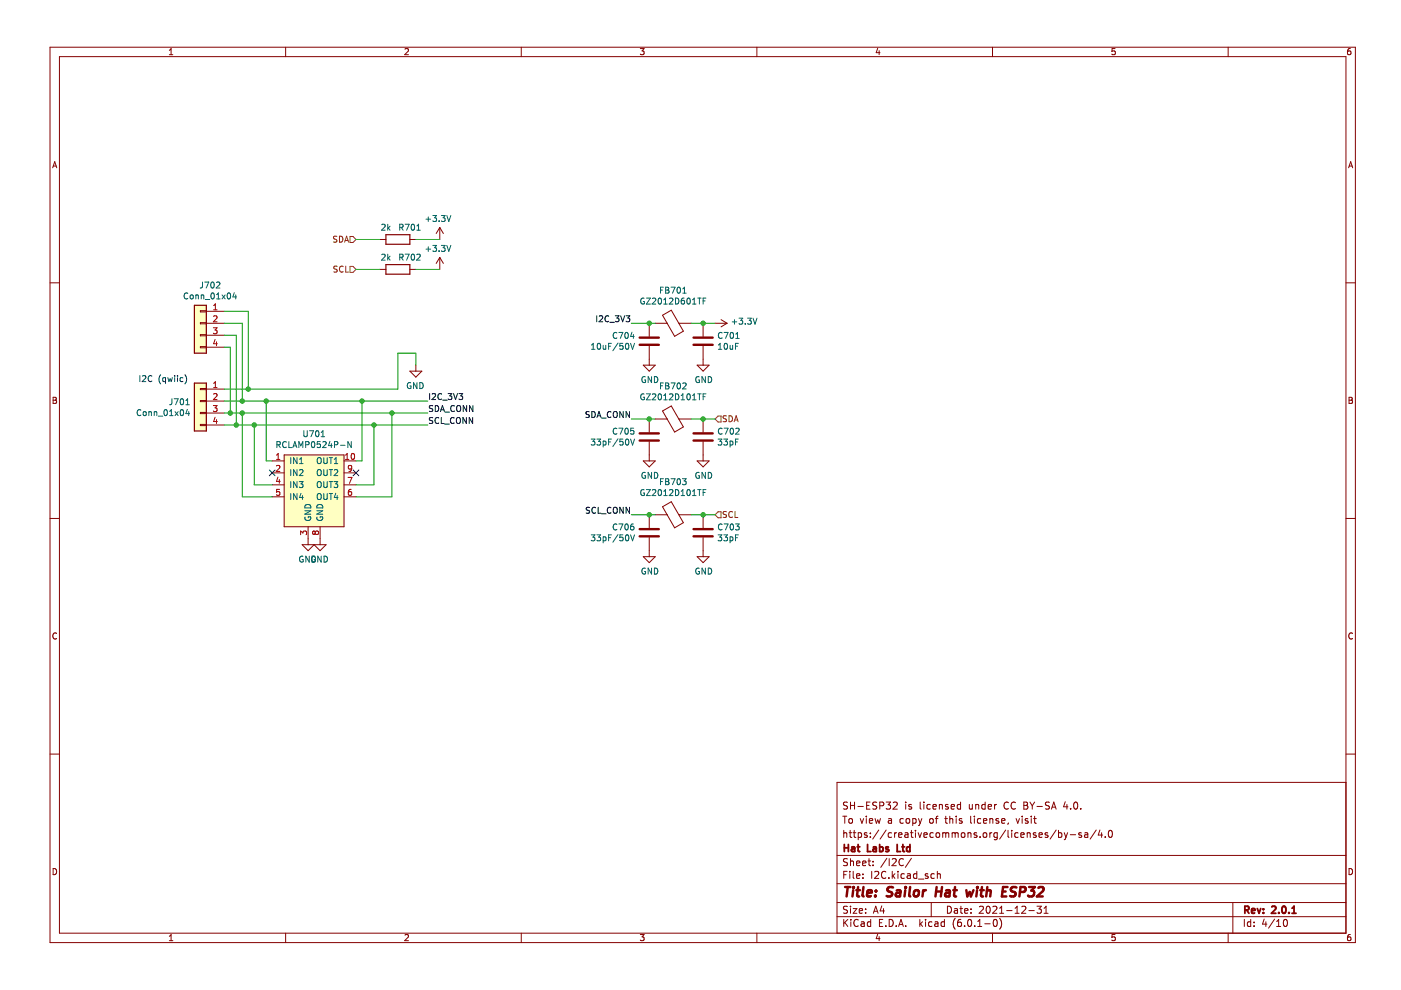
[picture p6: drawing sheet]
<svg xmlns="http://www.w3.org/2000/svg" width="297mm" height="210mm" viewBox="0 0 297 210" stroke-linecap="round" stroke-linejoin="round" font-family="sans-serif">
<path d="M.6 0h296.5v209.8h-296.5z" fill-rule="evenodd" fill="#fff" stroke="#fff" stroke-width=".21"/>
<g fill="none" stroke="#840000" stroke-width=".21">
<path d="M10.6 10h276.8v189.9h-276.8zM12.6 12h272.8v185.9h-272.8zM35.9 11.6h.7M35.9 10.7l.4-.4v1.3M60.6 10v2M85.9 10.4l.5-.1 .2 .4-.8 .9h.8M110.5 10v2M135.8 10.3h.8l-.5 .5 .4 .1v.6l-.2 .1-.5-.1M160.5 10v2M186.1 10.2l-.3 1h.8M186.4 10.7v.9M210.4 10v2"/>
<path d="M236.4 10.3h-.6l-.1 .6h.7v.6l-.2 .1-.5-.1M260.4 10v2M286.3 10.3l-.4 .1-.1 .2-.1 .7 .2 .3 .5-.1-.1-.6-.4-.1-.2 .2M11.2 35.6l.4-1.3 .4 1.3M11.3 35.2h.6M285.9 35.6l.5-1.3 .4 1.3M286.1 35.2h.6M10.6 60h2M80.6 50.8h1.2M80.6 57.1h1.2M86.9 50.8h1.3M86.9 57.1h1.3"/>
<path d="M93.2 54.6l.8 1.3M93.2 48.2v2.6M93.2 54.6v2.5M93.2 54.6l-.7 1.3M93.2 48.2l.8 1.3M93.2 48.2l-.7 1.3M285.4 60h2M42.5 65.9h1.3v.2h-1.3zM42.5 68.4h1.3v.3h-1.3zM42.5 71h1.3v.2h-1.3zM42.5 73.5h1.3v.2h-1.3zM43.8 66h3.8"/>
<path d="M43.8 68.5h3.8M43.8 71.1h3.8M43.8 73.6h3.8M86.9 78.7h2.5l-1.2 1.3zM88.2 77.4v1.3M136.4 77.4h2.5l-1.2 1.3zM137.7 68.5v2.8M137.7 73.4v4M138.9 68.5h2.6M140.5 66.8l1.8-1 2.6 4.4-1.9 1.1zM143.9 68.5h2.6M147.8 77.4h2.5l-1.2 1.3z"/>
<path d="M149.1 68.5v2.8M149.1 73.4v4M151.6 68.5h2.5M152.9 67.8l1.2 .7M154.1 68.5l-1.2 .8M11.3 84.2h.4l.2 .3-.2 .4 .2 .1 .1 .3-.2 .2h-.5zM11.3 84.9h.4M42.5 82.4h1.3v.2h-1.3zM42.5 84.9h1.3v.3h-1.3zM42.5 87.4h1.3v.3h-1.3zM42.5 90h1.3v.2h-1.3zM43.8 82.5h3.8"/>
<path d="M43.8 85h3.8M43.8 87.6h3.8M43.8 90.1h3.8M57.7 97.7h2.6M60.3 96.5h12.6v15.2h-12.6zM72.9 97.7h2.6M136.4 97.7h2.5l-1.2 1.3zM137.7 88.8v2.8M137.7 93.7v4M138.9 88.8h2.6M140.5 87.1l1.8-1 2.6 4.4-1.9 1.1zM143.9 88.8h2.6"/>
<path d="M147.8 97.7h2.5l-1.2 1.3zM149.1 88.8v2.8M149.1 93.7v4M286 84.2h.5l.2 .3-.2 .4 .2 .1 .1 .3-.3 .2h-.5zM286 84.9h.5M10.6 109.9h2M57.7 100.3h2.6M57.7 102.8h2.6M57.7 105.3h2.6M64.1 115.5h5l-1.2 1.3-1.3-1.3-1.3 1.3zM65.3 111.7v3.8M67.9 111.7v3.8"/>
<path d="M72.9 100.3h2.6M72.9 102.8h2.6M72.9 105.3h2.6M136.4 118h2.5l-1.2 1.3zM137.7 109.1v2.8M137.7 114v4M138.9 109.1h2.6M140.5 107.4l1.8-1 2.6 4.4-1.9 1.1zM143.9 109.1h2.6M147.8 118h2.5l-1.2 1.3zM149.1 109.1v2.8M149.1 114v4"/>
<path d="M285.4 109.9h2M12 134.3a.58 .58 0 0 0-.8 .5 .58 .58 0 0 0 .8 .6M286.8 134.3a.58 .58 0 0 0-.8 .5 .58 .58 0 0 0 .8 .6M10.6 159.9h2M285.4 159.9h2M178.7 173.1h.8M178.9 176.1v1.5M178.9 176.7l.2-.1h.4v1M179.1 173.1v1.5M179.7 170.1h-.6l-.2 .1v.4l.6 .3 .2 .4-.3 .3-.6-.1M180 173.7l.2-.1 .5 .1v.6l-.1 .2-.4 .1-.2-.2zM180 176.6h.6"/>
<path d="M180.2 176.1v1.2l.4 .3M180.3 170.1v1.5M180.3 170.8h.9M180.9 176.6h.6M181.1 176.1v1.2l.4 .3M181.2 170.1v1.5M181.9 171h1.1M182 176.6h.4l.3 .2-.2 .7h-.5M182 176.6v1.5M182.4 173.6l.3 1 .4-1M183.7 173.1v.1M183.7 173.6v1"/>
<path d="M183.7 170.8h.5M183.8 176.6h-.3l-.3 .2 .1 .2 .5 .1v.4h-.6M184.3 174.1l.7-.2v-.3h-.5l-.2 .2 .1 .7h.6M184.5 170.1h-.8v1.5h.8M184.5 176.6v.2M184.5 177.4v.2M185.5 173.6l.3 1 .3-.8 .3 .8 .3-1M185.9 170.1h-.6l-.2 .1v.4l.6 .3 .2 .4-.3 .3-.6-.1M186.3 176l-1.3 1.9M186.5 170.8h.7l.2-.2-.1-.4-.8-.1v1.5M187.9 176l-1.3 1.9M187.9 170.1h.9l-.5 .5 .4 .2v.6l-.2 .2-.6-.2"/>
<path d="M188.4 173.6h.6v1M189 176.6h-.4l-.3 .2 .2 .7h.5M189 173.9l-.5 .1-.2 .2 .2 .4 .5-.1M189.4 170.2l.6-.1 .2 .4-.9 1.1h.9M189.7 176.6v1M190.1 176.6l-.4 .2M190.5 177.1l.7-.2v-.3h-.5l-.2 .2 .1 .7h.6M191.5 173.6h-.4l-.3 .2 .2 .7h.5M191.9 176.6h.6v1M192 170.1v.1M192 170.6v1M192.2 173.7l.2-.1 .4 .1 .1 .6-.2 .2-.3 .1-.2-.2z"/>
<path d="M192.5 176.9l-.5 .1-.2 .2 .2 .4 .5-.1M193 176.6h.6M193.2 176.1v1.2l.4 .3M193.2 170.6h-.3l-.2 .2v.2l.5 .1v.4h-.5M193.5 173.6h.5l.2 .2-.1 .7h-.6M193.5 173.6v1.5M194.1 176.1v.1M194.1 176.6v1M194.7 176.6l.3 1 .4-1M194.7 173.6l.4 1M195.1 174.6l-.4 .5M195.1 170.1v1.2l.2 .3"/>
<path d="M195.5 173.6l-.4 1M195.9 177.1l.7-.2-.1-.3h-.4l-.2 .2v.7h.6M195.9 170.1v.1M195.9 170.6v1M197.2 173.7l.2-.1 .4 .1 .1 .6-.2 .2-.3 .1-.2-.2zM197.2 170.6h-.4l-.3 .2 .2 .7h.5M197.8 171.1l.7-.2-.1-.3h-.4l-.2 .2 .1 .7h.5M197.9 176.6h-.5l-.2 .2 .1 .7h.6M198.3 173.6h.6M198.5 176.7l.2-.1 .5 .1v.6l-.1 .2-.4 .1-.2-.2zM198.9 173.1l-.4 .2v1.3M199.2 170.7l.2-.1h.3l.1 1"/>
<path d="M199.2 170.6v1M199.9 176.7l.4-.1 .2 .2M199.9 176.6v1M200.3 173.6h.6M200.5 176.8l.2-.2h.4l.1 1M200.5 173.1v1.2l.4 .3M200.5 176.8v.8M201 170.6h-.3l-.3 .2 .1 .2 .5 .1v.4h-.6M201.4 173.7l.2-.1h.3l.1 1M201.4 173.1v1.5M201.7 171.1l.7-.2-.1-.3h-.4l-.2 .2v.7h.6M201.9 176.7l.4-.1 .2 .2"/>
<path d="M201.9 176.6v1M202.5 176.8l.2-.2h.4l.1 1M202.5 176.8v.8M202.7 173.1v.1M202.7 173.6v1M203.7 170.6h-.5l-.3 .2 .2 .7h.6M203.7 170.1v1.5M203.9 176.7l.2-.1 .4 .1 .1 .6-.2 .2-.3 .1-.2-.2zM203.9 173.6h-.3l-.2 .2v.2l.5 .1v.4h-.5M205.2 176.6v1M205.2 176.7l.2-.1h.4l.1 1M205.5 170.6l.1 .9 .3 .1 .3-.2"/>
<path d="M205.8 173.1v1.2l.2 .3M206.2 170.6v1M206.6 173.1v.1M206.6 173.6v1M206.9 170.7l.2-.1h.3l.1 1M206.9 170.6v1M207.1 176.6h-.4l-.2 .2 .1 .2 .5 .1v.4h-.6M207.8 177.4v.2M207.9 173.6h-.4l-.3 .2 .2 .7h.5M208.5 174.1l.7-.2v-.3h-.5l-.2 .2 .1 .7h.6M208.5 176.7l.2-.1 .5 .1v.6l-.1 .2-.4 .1-.2-.2zM208.9 170.6h-.5l-.2 .2 .1 .7h.6"/>
<path d="M208.9 170.1v1.5M209.5 171.1l.7-.2v-.3h-.5l-.2 .2 .1 .7h.6M209.9 173.7l.2-.1h.3l.1 1M209.9 173.6v1M209.9 176.6v1M210.3 176.6l-.4 .2M210.9 170.6v1M211.3 170.6l-.4 .2M211.4 176.6v1.2l-.2 .3-.4-.1M211.4 176.6h-.4l-.3 .2 .2 .7h.5M211.7 173.6h-.3l-.2 .2v.2l.5 .1v.4h-.5M212.4 174.1l.7-.2-.1-.3h-.4l-.2 .2v.7h.6"/>
<path d="M213.2 176l-1.3 1.9M213.7 176.1v1.2l.2 .3M213.8 174.5l-.2 .3M213.8 170.2a.71 .71 0 0 0-1 .5 .71 .71 0 0 0 .7 .9l.3-.2M214.5 176.1v.1M214.5 176.6v1M215.3 170.2a.71 .71 0 0 0-1 .5 .71 .71 0 0 0 .7 .9l.3-.2M215.4 173.6l.4 1 .3-1M215.9 176.6h-.5l-.3 .2 .2 .7h.6M216.4 177.1l.7-.2v-.3h-.5l-.2 .2 .1 .7h.6M216.7 173.1v.1M216.7 173.6v1"/>
<path d="M217.1 170.1h.5l.3 .2-.3 .5 .3 .1v.4l-.3 .3h-.5zM217.1 170.8h.5M217.8 176.7l.2-.1h.4v1M217.8 176.6v1M217.9 173.6h-.3l-.2 .2v.2l.5 .1v.4h-.5M218.4 170.1l.5 .7M218.6 173.1v.1M218.6 173.6v1M218.9 170.8v.8M219.1 173.6h.6M219.4 173.1v1.2l.3 .3M219.4 170.1l-.5 .7"/>
<path d="M219.6 176.6h-.3l-.2 .2v.2l.5 .1v.4h-.5M219.9 171h1.1M220.3 177.1l.7-.2-.1-.3h-.4l-.2 .2 .1 .7h.5M222.1 176.6h-.3l-.2 .2v.2l.5 .1v.4h-.5M222.5 170.1h-.6l-.2 .1v.4l.7 .3 .1 .4-.3 .3-.6-.1M222.9 171.6l.5-1.5 .5 1.5M223.1 171.1h.7M223.9 176l-1.3 1.9M224.4 176.6h.5l.2 .2-.1 .7h-.6M224.4 176.1v1.5M225.6 176.6l.4 1M225.9 170l-.4 1.1h.9"/>
<path d="M226 177.6l-.4 .5M226.2 170.6v1M226.4 176.6l-.4 1M226.9 177h1.2M227 171.4v.2M227.8 170.2l.2-.1a.8 .8 0 0 1 .5 .7 .8 .8 0 0 1-.5 .8l-.4-.6zM229.1 171.4v.2M229.3 176.6h-.4l-.2 .2 .1 .2 .5 .1v.4h-.6M230 176.6h.6v1M230.6 176.9l-.5 .1-.2 .2 .2 .4 .5-.1M232.4 176l-1.3 1.9M233.2 176l-.4 1.1h1"/>
<path d="M233.6 176.6v1M234.3 177.4v.2M235.1 176.2l.2-.1a.8 .8 0 0 1 .6 .7 .8 .8 0 0 1-.6 .8l-.3-.6zM285.4 165.9h-107.9v32M11.3 184.1a.66 .66 0 0 1 .7 .7 .66 .66 0 0 1-.7 .6zM35.9 198.5l.4-.4v1.3M35.9 199.4h.7M60.6 197.9v2M85.9 198.3l.5-.2 .2 .4-.8 .9h.8M110.5 197.9v2M135.8 198.1h.8l-.5 .5 .4 .2v.5l-.2 .1-.5-.1M160.5 197.9v2"/>
<path d="M177.5 194.4h107.9M177.5 191.4h107.9M177.5 187.4h107.9M177.5 181.4h107.9M178.9 185.5h.5M178.9 194.9v1.5M179.1 195.6l.6 .8M179.6 184.7h-.7v1.5M179.7 192.2l-.6-.1-.2 .2v.4l.6 .3 .2 .4-.3 .2h-.6M179.7 182.1l-.6-.1-.2 .2v.4l.6 .3 .2 .4-.3 .2h-.6M179.7 194.9l-.8 .9M180.2 184.7v.2"/>
<path d="M180.2 185.2v1M180.3 182v1.5M180.3 192.1v.2M180.3 192.6v1M180.3 182.7l.2-.2 .4 .1 .1 .9M180.4 194.9v.2M180.4 195.4v1M180.9 192.6h.8l-.8 1h.8M180.9 184.7v1.3l.2 .2M181.6 185.7l.7-.1-.1-.3-.4-.1-.2 .3 .1 .7h.5M181.6 183l.7-.1-.1-.3-.4-.1-.2 .3 .1 .7h.5M182 195.1a.71 .71 0 0 0-1 .5 .71 .71 0 0 0 .7 .8l.3-.1"/>
<path d="M182.2 193.1l.7-.1-.1-.3-.4-.1-.2 .3v.7h.6M182.6 195.5h.6v.9M182.9 183l.7-.1-.1-.3-.4-.1-.2 .3 .1 .7h.5M183 186.1v.1M183 185.3v.2M183.2 195.8l-.5 .1-.2 .2 .2 .3h.5M183.5 193.5v.1M183.5 192.7v.2M184 182.5h.6M184.2 182v1.3l.4 .2M184.6 195.5l-.4-.1-.3 .3 .1 .7h.6M184.6 194.9v1.5"/>
<path d="M184.8 184.7v1.5M185.1 182.6v.2M185.1 183.4v.1M185.2 193.6l.5-1.5 .5 1.5M185.3 193.2h.7M185.5 184.9l.5-.2 .3 .5-.9 1h.9M186.1 198.1l-.3 .9h.8M186.4 198.6v.8M186.5 195.7h.5M187 192.1l-.4 1h.9M187.2 194.9h-.7v1.5h.7M187.3 192.6v1"/>
<path d="M187.8 196.3v.1M187.8 184.9a.71 .71 0 0 0-1 .5 .71 .71 0 0 0 .7 .8l.3-.1M188 182l-1.3 1.9M188.5 186.1v.1M188.5 194.9a.76 .76 0 0 1 .9 .8 .76 .76 0 0 1-.9 .7zM188.5 182v1.5M189.2 182.2l.5-.2 .3 .5-.9 1h.9M189.2 184.7v1.5M189.3 185.7l.4 .5M189.7 185.2l-.5 .6M190 196.3v.1M190.4 184.7v.2"/>
<path d="M190.4 185.2v1M190.5 196.4l.5-1.5 .5 1.5M190.7 196h.7M191.5 182.2a.71 .71 0 0 0-1 .5 .71 .71 0 0 0 .7 .8l.3-.1M191.7 185.3l-.4-.1-.3 .3 .2 .7h.5M192 196.3v.1M192.4 185.3h.6v.9M193 185.6l-.5 .1-.2 .2 .2 .3h.5M193.2 182l-1.2 1.9M194.4 185.3l-.4-.1-.3 .3 .1 .7h.6M194.4 184.7v1.5M194.7 186.4h1.2"/>
<path d="M195 194.9v1.5M195.2 195.9l.4 .5M195.6 195.4l-.6 .6M196.2 194.9v.2M196.2 195.4v1M196.7 185.3l-.3-.1-.2 .3v.2l.5 .1v.4h-.5M197.4 191.4v3M197.6 195.5l-.4-.1-.3 .3 .1 .7h.6M198.1 185.3l-.4-.1-.3 .3 .1 .7h.6M198.2 195.5h.6l.1 .9M198.7 185.4l.2-.2 .4 .1 .1 .9M198.7 184.7v1.5"/>
<path d="M198.9 195.8l-.5 .1-.2 .2 .2 .3h.5M200.2 195.5l-.4-.1-.3 .3 .2 .7h.5M200.2 194.9v1.5M200.9 192.1a.76 .76 0 0 1 .8 .8 .76 .76 0 0 1-.8 .7zM202.4 192.7h.5l.1 .9M202.5 194.7a1.72 1.72 0 0 0 0 2.3M203 193l-.5 .1-.2 .2 .2 .3h.5M203.5 192.6h.6M203.7 192.1v1.3l.4 .2M203.7 194.9l-.4 .1a1.01 1.01 0 0 0 0 1.4l.5-.1 .1-.5-.3-.3-.4 .1-.2 .2M204.5 193.1l.7-.1v-.3l-.5-.1-.2 .3 .1 .7h.6M204.5 196.3v.1"/>
<path d="M205.3 195.1l.2-.2a.8 .8 0 0 1 .5 .8 .8 .8 0 0 1-.5 .7l-.3-.5zM205.9 193.5v.1M205.9 192.7v.2M206.7 196.3v.1M207.3 195.4l.4-.5v1.5M207.3 196.4h.9M207.7 192.3l.5-.2 .3 .5-.9 1h.9M208.8 195.9h1.1M209.2 192.3l.2-.2a.8 .8 0 0 1 .6 .8 .8 .8 0 0 1-.6 .7l-.3-.5zM210.4 197.9v2M210.5 192.3l.6-.2 .3 .5-1 1h1M210.7 195.1l.2-.2a.8 .8 0 0 1 .6 .8 .8 .8 0 0 1-.6 .7l-.3-.5z"/>
<path d="M211.9 193.6h.9M211.9 192.6l.5-.5v1.5M211.9 194.7a1.72 1.72 0 0 1 0 2.3M213.4 193.1h1.2M215.2 193.6h.9M215.2 192.6l.4-.5v1.5M216.6 192.3l.6-.2 .3 .5-.9 1h.9M218.1 193.1h1.2M219.9 192.1h.9l-.5 .6 .4 .2v.6l-.2 .1-.6-.1M221.4 193.6h.8M221.4 192.6l.4-.5v1.5M236.4 198.1h-.6l-.1 .7 .7-.1v.6l-.2 .1-.5-.1"/>
<path d="M260.4 197.9v2M261.4 191.4v6.5M263.8 194.9v1.5M265.2 195.5l-.5-.1-.2 .3 .1 .7h.6M265.2 194.9v1.5M265.9 196.3v.1M265.9 195.5v.2M268 194.9l-.3 1h.9M268.4 195.4v1M270.2 194.9l-1.2 1.9M270.7 196.4h.8M270.7 195.4l.4-.5v1.5"/>
<path d="M272.2 195.1l.3-.2a.8 .8 0 0 1 .5 .8 .8 .8 0 0 1-.5 .7l-.4-.5zM286 184.1a.66 .66 0 0 1 .8 .7 .66 .66 0 0 1-.8 .6zM286.3 198.1l-.4 .1-.1 .3-.1 .7 .2 .2 .5-.1-.1-.6-.4-.1-.2 .3"/>
</g>
<g fill="none" stroke="#840000" stroke-width=".39">
<path d="M179 179.1v1.4M179 179.8h.9M179.9 179.1v1.4M180.6 179.6h.6v.9M181.2 179.9l-.5 .1-.2 .2 .2 .3h.5M181.7 179.5h.6M181.9 179.1v1.2l.4 .2M183.9 179.1v1.4h.7M185.1 179.6h.6l.1 .9M185.8 179.9l-.5 .1-.2 .2 .2 .3h.5M186.5 179.6l.4-.1 .3 .3-.1 .7h-.6M186.5 179.1v1.4"/>
<path d="M188.4 179.6l-.4-.1-.2 .3 .1 .2 .5 .1v.4h-.6M190.2 179.1v1.4h.7M191.2 179.5h.6M191.4 179.1v1.2l.4 .2M192.9 179.6l-.4-.1-.3 .3 .2 .7h.5M192.9 179.1v1.4M263.9 192.9h.8l.1-.3-.1-.3-.8-.2v1.5M264.3 192.9l.5 .7M265.4 193.1l.7-.1-.1-.3-.4-.1-.2 .3v.7h.6M266.6 192.6l.3 1 .4-1M267.9 193.5v.1M267.9 192.7v.2"/>
<path d="M269.6 192.3l.6-.2 .3 .5-.9 1h.9M271.1 193.5v.1M271.9 192.3l.2-.2a.8 .8 0 0 1 .6 .8 .8 .8 0 0 1-.6 .7l-.3-.5zM273.3 193.5v.1M273.9 193.6h.9M273.9 192.6l.5-.5v1.5"/>
</g>
<g fill="none" stroke="#840000" stroke-width=".52">
<path d="M179.2 188.1h1.1M179.7 188.1l-.2 2M180.9 188.7l-.2 1.4M181 188.1v.2M181.6 188.7h.7M181.9 188.1l-.2 1.7 .1 .2 .4 .1M183.1 188.1l-.2 1.7 .2 .3M183.9 189.4l.9-.2v-.4l-.6-.1-.3 .3v1h.7M185.6 189.9v.2M185.7 188.8v.2M189.3 188.2a.85 .85 0 0 0-1 .1l-.1 .5 .9 .5-.1 .6a.85 .85 0 0 1-1 .1M190.1 188.8h.8l-.1 1.3"/>
<path d="M190.9 189.2l-.7 .1a.4 .4 0 0 0-.3 .4 .4 .4 0 0 0 .3 .4l.6-.1M191.9 188.7l-.1 1.4M192 188.1v.2M193 188.1l-.2 1.7 .2 .3M193.9 188.9l.1-.1a.5 .5 0 0 1 .8 .3v.6l-.3 .3a.5 .5 0 0 1-.8-.3zM195.7 188.7l-.1 1.4M196.3 188.7l-.4 .1-.2 .3M198.5 189h1.1M198.6 188.1l-.3 2M199.7 188.1l-.2 2M200.6 188.8h.7v1.3M201.4 189.2l-.7 .1a.4 .4 0 0 0-.3 .4 .4 .4 0 0 0 .2 .4l.7-.1"/>
<path d="M202.1 188.7h.8M202.5 188.1l-.2 1.7v.2l.4 .1M204.9 188.7l.2 1.4 .5-1 .3 1 .5-1.4M207.2 188.7l-.2 1.4M207.2 188.1v.2M207.8 188.7h.8M208.2 188.1l-.2 1.7 .1 .2 .3 .1M209.2 188.9l.3-.2 .5 .1-.1 1.3M209.3 188.1l-.2 2M212.5 189h.7M213.6 188.1h-.9l-.3 2h1M215.5 188.2a.85 .85 0 0 0-1 .1l-.1 .5 .9 .5-.1 .6a.85 .85 0 0 1-1.1 .1"/>
<path d="M216.2 189.1h.8l.3-.2a.51 .51 0 0 0-.2-.8h-.7l-.3 2M218.2 188.1h1.2l-.7 .7 .5 .2-.1 .9-.3 .2h-.6l-.2-.2M220.2 188.3l.3-.2h.4l.3 .2 .1 .3-.2 .3-1.3 1.2h1.3"/>
</g>
<g fill="#ffffc2" stroke="#ffffc2" stroke-width=".25">
<path d="M41.2 81.2h2.6v10.2h-2.6z" fill-rule="evenodd"/>
<path d="M41.2 64.7h2.6v10.2h-2.6z" fill-rule="evenodd"/>
</g>
<path d="M81.8 49.8h5.1v2h-5.1zM81.8 56.1h5.1v2h-5.1zM41.2 64.7h2.6v10.2h-2.6zM41.2 81.2h2.6v10.2h-2.6z" fill="none" stroke="#840000" stroke-width=".25"/>
<g fill="none" stroke="#a90000" stroke-width=".21">
<path d="M45.2 69.5h.8l-.4 .5 .4 .1v.5l-.2 .2-.6-.2M45.3 64.8l.4-.4v1.3M45.3 67.1l.5-.1 .2 .3-.8 .9h.8M45.3 65.7h.7M45.6 72l-.3 .9h.8M45.9 72.5v.8M45.2 86h.8l-.4 .5 .4 .1v.5l-.2 .2-.6-.2M45.3 82.2h.7M45.3 81.3l.4-.4v1.3M45.3 83.6l.5-.1 .2 .3-.8 .9h.8M45.6 88.5l-.3 .9h.8M45.9 89v.8"/>
<path d="M58.6 97.4h.7M58.6 96.5l.4-.4v1.3M58.6 98.8l.5-.1 .2 .3-.7 .9h.7M73.2 97.4h.8M73.2 96.5l.4-.4v1.3M74.6 96.3l.2-.2a.68 .68 0 0 1 .4 .7 .68 .68 0 0 1-.4 .6l-.4-.5zM74.6 99.2l-.3 .3-.3-.1-.1-.6 .4-.1 .3 .2-.1 .7-.2 .3h-.3M58.9 101.2l-.3 .9h.8M59.2 101.6v.9M59.3 103.8h-.6l-.1 .6 .6-.1 .1 .6-.2 .1-.5-.1M63.7 113.4v-.8l.5 .4 .1-.4h.6l.1 .2-.1 .6M66.8 112.8l-.2-.2-.3 .2v.4l.2 .1 .3-.2"/>
<path d="M66.8 112.8l.3-.2h.2l.2 .2v.3l-.2 .2h-.2l-.3-.2M66.8 112.8v.3M73.8 101.2h.8l-.5 1.3M74.4 103.8h-.3l-.2 .3-.1 .7 .3 .2 .4-.1-.1-.6-.3-.1-.3 .3"/>
</g>
<g fill="none" stroke="#006464" stroke-width=".21">
<path d="M42.9 59.8v1.1l-.4 .2M43.4 59.8h.9l-.6 1.3M44.8 59.9l.2-.1a.68 .68 0 0 1 .4 .6 .68 .68 0 0 1-.4 .7l-.3-.5zM45.9 59.9l.5-.1 .2 .4-.8 .9h.8M80.9 47.7l.5-.2 .3 .4-.8 .9h.8M80.9 54l.5-.1 .3 .3-.8 1h.8M82.2 47.5v1.3M82.2 53.9v1.3M82.3 48.3l.4 .5M82.3 54.7l.4 .5M82.7 48l-.5 .4M82.7 54.3l-.5 .5"/>
<path d="M84.8 48.2l.6-.1v-.4l-.6-.2v1.3M84.8 54.6l.6-.1v-.5l-.6-.1v1.3M85.1 48.2l.4 .6M85.1 54.6l.4 .6M85.9 47.5h.8l-.5 1.3M85.9 53.9h.8l-.5 1.3M87.3 47.7l.2-.2a.68 .68 0 0 1 .4 .7 .68 .68 0 0 1-.4 .6l-.3-.5zM87.3 54l.2-.1a.68 .68 0 0 1 .4 .6 .68 .68 0 0 1-.4 .7l-.3-.5zM88.4 48.8h.7M88.4 47.9l.3-.4v1.3M88.4 54l.5-.1 .2 .3-.8 1h.8M90.3 52.8h1"/>
<path d="M90.3 46.5h1M90.8 46v1M90.8 52.3v1M91.8 52h.8l-.5 .5 .4 .1v.6l-.2 .1-.5-.1M91.8 45.7h.8l-.5 .5 .4 .1v.5l-.2 .2-.5-.2M93.1 53.2v.1M93.1 46.8v.2M93.6 52h.8l-.5 .5 .4 .1v.6l-.2 .1-.5-.1M93.6 45.7h.8l-.5 .5 .4 .1v.5l-.2 .2-.5-.2M94.7 52l.5 1.3 .4-1.3M94.7 45.7l.5 1.3 .4-1.3M39.8 62.2a.56 .56 0 0 0-.8 .5 .56 .56 0 0 0 .8 .6"/>
<path d="M40.4 62.6l.3-.1 .3 .3v.3l-.3 .3-.4-.3zM41.5 62.7l.5-.1 .1 .8M41.5 62.5v.9M42.7 62.7l.4-.1 .1 .8M42.7 62.5v.9M43.5 63.5h1M44.8 62.2l.2-.1a.68 .68 0 0 1 .5 .6 .68 .68 0 0 1-.5 .7l-.3-.5zM45.9 63.4h.8M45.9 62.5l.4-.4v1.3M47.1 62.5l.6 .9M47.7 62.5l-.6 .9M48.3 62.2l.2-.1a.68 .68 0 0 1 .4 .6 .68 .68 0 0 1-.4 .7l-.3-.5z"/>
<path d="M49.7 62l-.3 1h.8M50 62.5v.9M125.4 74.1h.7M125.4 73.2l.4-.4v1.3M126.7 72.9l.2-.1a.68 .68 0 0 1 .5 .6 .68 .68 0 0 1-.5 .7l-.3-.5zM127.9 73.2v.8l.5-.1M128.4 73.2v.9M129 73.4h.5M129.6 72.8h-.6v1.3M130.8 70.6a.56 .56 0 0 0-.8 .5 .56 .56 0 0 0 .8 .5M131 72.7l-1.1 1.7M131.2 70.5h.9l-.6 1.3"/>
<path d="M132.1 72.8h-.6l-.1 .6 .6-.1 .1 .6-.2 .2-.5-.2M132.6 70.6l.2-.1a.68 .68 0 0 1 .4 .6 .68 .68 0 0 1-.4 .7l-.3-.5zM132.7 72.9l.2-.1a.68 .68 0 0 1 .4 .6 .68 .68 0 0 1-.4 .7l-.3-.5zM133.7 72.8l.4 1.3 .4-1.3M134 70.4l-.3 .9h.8M134.3 70.9v.9M136.6 63.3a.58 .58 0 0 0-.8 .5 .58 .58 0 0 0 .8 .5v-.4h-.2M136.8 79.9a.58 .58 0 0 0-.7 .6 .58 .58 0 0 0 .8 .5v-.4h-.3M137 63.2h.9l-.9 1.3h.9M138.1 79.8v1.3l-.7-1.3v1.3M138.3 63.3l.5-.1 .2 .4-.7 .9h.7M138.7 79.8a.64 .64 0 0 1 .8 .7 .64 .64 0 0 1-.8 .6z"/>
<path d="M139.6 63.3l.2-.1a.68 .68 0 0 1 .5 .6 .68 .68 0 0 1-.5 .7l-.3-.5zM140 61.5h.5M140.6 60.9h-.6v1.3M140.7 63.6l.4-.4v1.3M140.7 64.5h.8M141.1 60.9h.5l.2 .2-.2 .4 .2 .1 .1 .3-.3 .3h-.5zM141.1 61.5h.5M141.9 63.3l.5-.1 .3 .4-.8 .9h.8M142.3 60.9h.8l-.5 1.3M143.2 63.2a.64 .64 0 0 1 .7 .6 .64 .64 0 0 1-.7 .7zM143.7 61l.1-.1a.68 .68 0 0 1 .5 .6 .68 .68 0 0 1-.5 .7l-.3-.5zM144.8 62.2h.7"/>
<path d="M144.8 61.3l.3-.4v1.3M145 63.2l-.3 .1-.2 .2-.1 .7 .3 .3 .4-.2-.1-.6h-.3l-.3 .2M145.8 63.3l.1-.1a.68 .68 0 0 1 .5 .6 .68 .68 0 0 1-.5 .7l-.3-.5zM146.8 63.6l.4-.4v1.3M146.8 64.5h.8M147.9 63.2h.8M148.2 79.9a.58 .58 0 0 0-.7 .6 .58 .58 0 0 0 .8 .5v-.4h-.2M148.3 63.2v1.3M149.1 63.8h.4M149.6 79.8v1.3l-.8-1.3v1.3M149.7 63.2h-.6v1.3M150.2 79.8a.64 .64 0 0 1 .7 .7 .64 .64 0 0 1-.7 .6z"/>
<path d="M152.3 73.2l.4-.4v1.3M152.3 74.1h.7M153.1 70.6a.56 .56 0 0 0-.8 .5 .56 .56 0 0 0 .8 .5M153.5 70.5h.9l-.6 1.3M153.6 72.9l.2-.1a.68 .68 0 0 1 .5 .6 .68 .68 0 0 1-.5 .7l-.3-.5zM154.8 73.2l.1 .8 .4-.1M154.9 70.6l.2-.1a.68 .68 0 0 1 .4 .6 .68 .68 0 0 1-.4 .7l-.3-.5zM155.2 68.2h1M155.3 73.2v.9M155.7 67.8v.9M155.9 73.4h.5M156 71.8h.7"/>
<path d="M156 70.8l.4-.3v1.3M156.5 72.8h-.6v1.3M156.7 67.5h.8l-.4 .4 .3 .2v.5l-.2 .1-.5-.1M158 68.6v.1M158.5 67.5h.8l-.4 .4 .3 .2v.5l-.2 .1-.5-.1M159.7 67.5l.4 1.2 .4-1.2M29.9 87a.56 .56 0 0 0-.8 .5 .56 .56 0 0 0 .8 .5M30.5 87.3h.3l.2 .2v.4l-.2 .2-.5-.2zM31.6 87.4l.4-.1 .1 .8M31.6 87.3v.8M32.7 87.4l.5-.1v.8M32.7 87.3v.8"/>
<path d="M33.5 88.2h1M34.9 87l.2-.1a.68 .68 0 0 1 .4 .6 .68 .68 0 0 1-.4 .6l-.3-.5zM36 88.1h.7M36 87.2l.3-.3v1.2M36.4 84.5v1.1l-.4 .2M36.9 84.5h.9l-.6 1.3M37.1 87.3l.7 .8M37.8 87.3l-.7 .8M38.3 87l.2-.1a.68 .68 0 0 1 .4 .6 .68 .68 0 0 1-.4 .6l-.3-.5zM38.3 84.7l.2-.2a.68 .68 0 0 1 .4 .7 .68 .68 0 0 1-.4 .6l-.3-.5zM39.4 85.8h.7M39.4 84.9l.4-.4v1.3"/>
<path d="M39.7 86.8l-.3 .9h.8M40 87.3v.8M58.7 94.3l.6-.1 .1-.4-.7-.2v1.3M59 94.3l.4 .6M60.7 93.8a.56 .56 0 0 0-.8 .5 .56 .56 0 0 0 .8 .5M61.2 93.6v1.3h.7M61.6 97v1.3M61.6 99.6v1.2M62.1 94.9l.4-1.3 .4 1.3M62.2 94.5h.6M63 97v1.3l-.8-1.3v1.3M63 99.6v1.2l-.8-1.2v1.2"/>
<path d="M63.4 94.9v-1.3l.4 .9 .4-.9v1.3M63.5 99.7l.5-.1 .2 .3-.7 .9h.7M63.5 98.3h.7M63.5 97.4l.4-.4v1.3M64.4 91.3v1l.3 .3 .3-.1 .1-.2v-1M64.8 94.3l.6-.1 .1-.4-.7-.2v1.3M65.6 91.3h.9l-.6 1.3M66.1 93.8l.2-.2a.68 .68 0 0 1 .5 .7 .68 .68 0 0 1-.5 .6l-.3-.5zM67 91.4l.2-.1a.68 .68 0 0 1 .4 .7 .68 .68 0 0 1-.4 .6l-.3-.5zM67.3 97.2l.3-.2a.43 .43 0 0 1 .5 .5v.4a.42 .42 0 0 1-.4 .4 .42 .42 0 0 1-.4-.4zM67.3 99.7l.3-.1a.43 .43 0 0 1 .5 .4v.4a.42 .42 0 0 1-.4 .5 .42 .42 0 0 1-.4-.5zM67.9 93.6h-.6l-.1 .6h.6l.1 .6-.2 .1-.5-.1"/>
<path d="M68.1 92.6h.7M68.1 91.7l.4-.4v1.3M68.4 93.8l.5-.2 .3 .4-.8 .9h.8M68.6 97v1.1l.3 .2 .3-.1 .2-.1v-1.1M68.6 99.6v1l.3 .2h.2l.3-.2v-1M69.8 97h.7M69.8 99.6h.7M69.9 93.6l-.3 .9h.8M70.2 97v1.3M70.2 99.6v1.2M70.3 94.1v.8M70.9 98.3h.7"/>
<path d="M70.9 99.7l.5-.1 .2 .3-.8 .9h.8M70.9 97.4l.3-.4v1.3M70.9 94.3l.6-.1 .1-.4-.7-.2v1.3M72.2 94.4h1M74.5 93.6v1.3l-.7-1.3v1.3M87.1 81.2a.58 .58 0 0 0-.8 .6 .58 .58 0 0 0 .8 .5v-.5h-.2M88.4 81.1v1.3l-.7-1.3v1.3M89 81.1a.64 .64 0 0 1 .7 .7 .64 .64 0 0 1-.7 .6zM125.4 93.1h.7l-.4 .5 .4 .1v.5l-.2 .2-.5-.2M126.6 93.1h.7l-.4 .5 .4 .1v.5l-.2 .2-.5-.2M127.9 93.6l.4-.1 .2 .3-.1 .5h-.5M127.9 93.5v1.3"/>
<path d="M129 93.7h.5M129.6 93.1h-.6v1.3M130.8 90.9a.56 .56 0 0 0-.8 .5 .56 .56 0 0 0 .8 .5M131 93l-1.1 1.7M131.2 90.8h.9l-.6 1.3M132.1 93.1h-.6l-.1 .6 .6-.1 .1 .6-.2 .2-.5-.2M132.6 90.9l.2-.1a.68 .68 0 0 1 .4 .6 .68 .68 0 0 1-.4 .7l-.3-.5zM132.7 93.2l.2-.1a.68 .68 0 0 1 .4 .6 .68 .68 0 0 1-.4 .7l-.3-.5zM133.7 93.1l.4 1.3 .4-1.3M134.4 90.8h-.7v.6l.6-.1 .1 .6-.2 .2-.5-.2M136.6 83.6a.58 .58 0 0 0-.8 .6 .58 .58 0 0 0 .8 .5v-.5h-.2M137 83.5h.9l-.9 1.3h.9"/>
<path d="M138.3 83.6l.5-.1 .2 .4-.7 .9h.7M139.6 83.6l.2-.1a.68 .68 0 0 1 .5 .6 .68 .68 0 0 1-.5 .7l-.3-.5zM140 81.8h.5M140.6 81.2h-.6v1.3M140.7 84.8h.8M140.7 83.9l.4-.4v1.3M141.1 81.2h.5l.2 .2-.2 .4 .2 .1 .1 .3-.3 .3h-.5zM141.1 81.8h.5M141.9 83.6l.5-.1 .3 .4-.8 .9h.8M142.3 81.2h.8l-.5 1.3M143.2 83.5a.64 .64 0 0 1 .7 .6 .64 .64 0 0 1-.7 .7zM143.7 81.3l.1-.1a.68 .68 0 0 1 .5 .6 .68 .68 0 0 1-.5 .7l-.3-.5z"/>
<path d="M144.4 84.8h.7M144.4 83.9l.4-.4v1.3M144.8 81.3l.4-.1 .3 .4-.8 .9h.8M145.8 83.6l.1-.1a.68 .68 0 0 1 .5 .6 .68 .68 0 0 1-.5 .7l-.3-.5zM146.8 84.8h.8M146.8 83.9l.4-.4v1.3M147.9 83.5h.8M148.3 83.5v1.3M149.1 84.1h.4M149.7 83.5h-.6v1.3M152.3 93.1h.7l-.4 .5 .4 .1v.5l-.2 .2-.5-.2M153.1 90.9a.56 .56 0 0 0-.8 .5 .56 .56 0 0 0 .8 .5"/>
<path d="M153.5 93.1h.7l-.4 .5 .4 .1v.5l-.2 .2-.5-.2M153.5 90.8h.9l-.6 1.3M154.8 93.5v1.3M154.8 93.6l.4-.1 .2 .3-.1 .5h-.5M154.9 90.9l.2-.1a.68 .68 0 0 1 .4 .6 .68 .68 0 0 1-.4 .7l-.3-.5zM155.9 93.7h.5M156 90.9l.5-.1 .2 .3-.8 1h.8M156.5 93.1h-.6v1.3M61.6 102.1v1.3M61.6 104.6v1.3M63 102.1v1.3l-.8-1.3v1.3M63 104.6v1.3l-.8-1.3v1.3"/>
<path d="M63.5 102.1h.7l-.4 .5 .4 .1v.6l-.2 .1-.5-.1M63.8 104.6l-.3 .9h.8M64.1 105.1v.8M64.2 118a.58 .58 0 0 0-.7 .6 .58 .58 0 0 0 .8 .5v-.5h-.2M64.6 108.3h1.3l-1.3 .7h1.3M64.7 109.6a.58 .58 0 0 0 .6 .8 .58 .58 0 0 0 .5-.8h-.4v.2M64.8 107.1a.66 .66 0 0 1 .8-.1 .66 .66 0 0 1 .3 .7h-1.3zM65.6 117.9v1.3l-.8-1.3v1.3M66.6 118.6h.2v.5a.57 .57 0 0 1-.8-.5 .57 .57 0 0 1 .6-.6l.3 .5-.3 .6M66.8 118l-.6-.1v1.3h.4M67.2 108.3h1.2l-1.2 .7h1.2M67.2 109.6a.58 .58 0 0 0 .6 .8 .58 .58 0 0 0 .5-.8h-.4v.2"/>
<path d="M67.3 104.8l.3-.2a.43 .43 0 0 1 .5 .5v.4a.42 .42 0 0 1-.4 .4 .42 .42 0 0 1-.4-.4zM67.3 102.3l.3-.2a.43 .43 0 0 1 .5 .4v.5a.42 .42 0 0 1-.4 .4 .42 .42 0 0 1-.4-.4zM67.4 107.1a.66 .66 0 0 1 .7-.1 .66 .66 0 0 1 .3 .7h-1.2zM68.1 117.9v1.3l-.7-1.3v1.3M68.6 102.1v1l.3 .3 .3-.1 .2-.2v-1M68.6 104.6v1.1l.3 .2h.3l.2-.2v-1.1M68.7 117.9a.64 .64 0 0 1 .7 .7 .64 .64 0 0 1-.7 .6zM69.8 102.1h.7M69.8 104.6h.7M70.2 102.1v1.3M70.2 104.6v1.3M70.8 102.1h.8l-.4 .5 .3 .1v.6l-.1 .1-.6-.1"/>
<path d="M71.2 104.6l-.3 .9h.8M71.5 105.1v.8M125.4 113.4h.7l-.4 .5 .4 .1v.5l-.2 .2-.5-.2M126.6 113.4h.7l-.4 .5 .4 .1v.5l-.2 .2-.5-.2M127.9 113.9l.4-.1 .2 .3-.1 .5h-.5M127.9 113.8v1.3M129 114h.5M129.6 113.4h-.6v1.3M130.8 111.2a.56 .56 0 0 0-.8 .5 .56 .56 0 0 0 .8 .5M131 113.3l-1.1 1.7M131.2 111.1h.9l-.6 1.3M132.1 113.4h-.6l-.1 .6 .6-.1 .1 .6-.2 .2-.5-.2"/>
<path d="M132.6 111.2l.2-.1a.68 .68 0 0 1 .4 .6 .68 .68 0 0 1-.4 .7l-.3-.5zM132.7 113.5l.2-.1a.68 .68 0 0 1 .4 .6 .68 .68 0 0 1-.4 .7l-.3-.5zM133.7 113.4l.4 1.3 .4-1.3M134.3 111.1h-.4l-.2 .3v.7l.2 .3 .5-.2-.1-.6h-.4l-.2 .2M136.6 103.9a.58 .58 0 0 0-.8 .6 .58 .58 0 0 0 .8 .5v-.5h-.2M136.8 100.2a.58 .58 0 0 0-.7 .6 .58 .58 0 0 0 .8 .5v-.4h-.3M137 103.8h.9l-.9 1.3h.9M138.1 100.2v1.2l-.7-1.2v1.2M138.3 103.9l.5-.1 .2 .4-.7 .9h.7M138.7 100.2a.64 .64 0 0 1 .8 .6 .64 .64 0 0 1-.8 .6zM139.6 103.9l.2-.1a.68 .68 0 0 1 .5 .6 .68 .68 0 0 1-.5 .7l-.3-.5zM140 102.1h.5"/>
<path d="M140.6 101.5h-.6v1.3M140.7 104.2l.4-.4v1.3M140.7 105.1h.8M141.1 101.5h.5l.2 .2-.2 .4 .2 .1 .1 .3-.3 .3h-.5zM141.1 102.1h.5M141.9 103.9l.5-.1 .3 .4-.8 .9h.8M142.3 101.5h.8l-.5 1.3M143.2 103.8a.64 .64 0 0 1 .7 .6 .64 .64 0 0 1-.7 .7zM143.7 101.6l.1-.1a.68 .68 0 0 1 .5 .6 .68 .68 0 0 1-.5 .7l-.3-.5zM144.4 104.2l.4-.4v1.3M144.4 105.1h.7M144.7 101.5h.8l-.4 .5 .3 .1v.5l-.2 .2-.5-.2"/>
<path d="M145.8 103.9l.1-.1a.68 .68 0 0 1 .5 .6 .68 .68 0 0 1-.5 .7l-.3-.5zM146.8 104.2l.4-.4v1.3M146.8 105.1h.8M147.9 103.8h.8M148.2 100.2a.58 .58 0 0 0-.7 .6 .58 .58 0 0 0 .8 .5v-.4h-.2M148.3 103.8v1.3M149.1 104.4h.4M149.6 100.2v1.2l-.8-1.2v1.2M149.7 103.8h-.6v1.3M150.2 100.2a.64 .64 0 0 1 .7 .6 .64 .64 0 0 1-.7 .6zM152.3 113.4h.7l-.4 .5 .4 .1v.5l-.2 .2-.5-.2M153.1 111.2a.56 .56 0 0 0-.8 .5 .56 .56 0 0 0 .8 .5"/>
<path d="M153.5 113.4h.7l-.4 .5 .4 .1v.5l-.2 .2-.5-.2M153.5 111.1h.9l-.6 1.3M154.8 113.8v1.3M154.8 113.9l.4-.1 .2 .3-.1 .5h-.5M154.9 111.2l.2-.1a.68 .68 0 0 1 .4 .6 .68 .68 0 0 1-.4 .7l-.3-.5zM155.9 111.1h.8l-.4 .5 .4 .1v.5l-.2 .2-.6-.2M155.9 114h.5M156.5 113.4h-.6v1.3M136.8 120.5a.58 .58 0 0 0-.7 .6 .58 .58 0 0 0 .8 .5v-.4h-.3M138.1 120.5v1.2l-.7-1.2v1.2M138.7 120.5a.64 .64 0 0 1 .8 .6 .64 .64 0 0 1-.8 .6zM148.2 120.5a.58 .58 0 0 0-.7 .6 .58 .58 0 0 0 .8 .5v-.4h-.2"/>
<path d="M149.6 120.5v1.2l-.8-1.2v1.2M150.2 120.5a.64 .64 0 0 1 .7 .6 .64 .64 0 0 1-.7 .6z"/>
</g>
<path d="M135.6 73.1h4.1M135.6 71.6h4.1M147 73.1h4.1M147 71.6h4.1M135.6 93.4h4.1M135.6 91.9h4.1M147 93.4h4.1M147 91.9h4.1M135.6 113.7h4.1M135.6 112.2h4.1M147 113.7h4.1M147 112.2h4.1" fill="none" stroke="#840000" stroke-width=".51"/>
<path d="M60.3 96.5h12.6v15.2h-12.6z" fill-rule="evenodd" fill="#ffffc2" stroke="#ffffc2" stroke-width=".21"/>
<g fill="none" stroke="#725600" stroke-width=".21">
<path d="M71.4 50.1l-.6 .1v.4l.5 .2 .1 .3-.2 .2h-.5M71.5 56.5h-.7v.4l.6 .3 .1 .3-.3 .2-.4-.1M72 50.1a.64 .64 0 0 1 .7 .6 .64 .64 0 0 1-.7 .6zM72.8 56.5a.56 .56 0 0 0-.8 .6 .56 .56 0 0 0 .8 .5M73.1 51.3l.4-1.2 .4 1.2M73.2 51h.6M73.3 56.4v1.3h.6M74.2 50.1h.6l.7 .7-.7 .6h-.6zM74.2 56.5h.6l.7 .6-.7 .7h-.6zM152.2 88.2h.7v1.3h-.7l-.6-.7zM154 88.2l-.6 .1v.3l.5 .3 .1 .3-.2 .2h-.5M154.6 88.1a.64 .64 0 0 1 .7 .7 .64 .64 0 0 1-.7 .6z"/>
<path d="M155.7 89.4l.4-1.3 .4 1.3M155.8 89.1h.6M152.2 108.5h.7v1.3h-.7l-.6-.7zM154 108.5l-.6 .1v.3l.5 .3 .1 .3-.2 .2h-.5M155.3 108.6a.56 .56 0 0 0-.8 .5 .56 .56 0 0 0 .8 .5M155.8 108.5v1.2h.6"/>
</g>
<g fill="none" stroke="#0f0f0f" stroke-width=".21">
<path d="M126.5 67v1.2M127.1 67.1l.4-.1 .3 .3-.8 .9h.8M129.1 67.1a.56 .56 0 0 0-.8 .5 .56 .56 0 0 0 .8 .5M129.3 68.3h1M130.4 67h.8l-.4 .4 .4 .2v.5l-.2 .1-.6-.1M131.6 67l.4 1.2 .4-1.2M132.7 67h.8l-.4 .4 .4 .2v.5l-.2 .1-.6-.1M91.1 83.4v1.3M91.6 83.6l.5-.2 .3 .4-.8 .9h.8M91.8 86l-.7 .1v.4l.5 .2 .2 .3-.3 .3-.5-.1M91.8 88.6h-.7v.4l.5 .2 .2 .3-.3 .3-.5-.1M92.3 86a.64 .64 0 0 1 .7 .6 .64 .64 0 0 1-.7 .7z"/>
<path d="M93 88.6a.56 .56 0 0 0-.8 .6 .56 .56 0 0 0 .8 .5M93.4 87.3l.4-1.3 .4 1.3M93.5 86.9h.6M93.6 88.5v1.3h.6M93.6 83.6a.56 .56 0 0 0-.8 .5 .56 .56 0 0 0 .8 .5M93.9 84.8h.9M94.3 89.9h1M94.3 87.4h1M95 83.4h.8l-.4 .5 .3 .2v.5l-.1 .1-.6-.1M96.2 83.4l.4 1.3 .4-1.3M96.3 88.6a.56 .56 0 0 0-.8 .6 .56 .56 0 0 0 .8 .5M96.3 86.1a.56 .56 0 0 0-.8 .5 .56 .56 0 0 0 .8 .5"/>
<path d="M96.8 88.7l.3-.2a.43 .43 0 0 1 .5 .4v.5a.42 .42 0 0 1-.4 .4 .42 .42 0 0 1-.4-.4zM96.9 86.2l.2-.2a.43 .43 0 0 1 .6 .4v.4a.42 .42 0 0 1-.5 .5 .42 .42 0 0 1-.4-.5zM97.3 83.4h.8l-.4 .5 .3 .2v.5l-.1 .1-.6-.1M98.9 88.5v1.3l-.7-1.3v1.3M98.9 86v1.3l-.7-1.3v1.3M100.2 88.5v1.3l-.7-1.3v1.3M100.3 86v1.3l-.8-1.3v1.3M124.9 87.3h-.4l-.3 .2 .1 .3 .6 .2v.4l-.7 .1M125.5 87.3a.64 .64 0 0 1 .7 .6 .64 .64 0 0 1-.7 .6zM126.6 88.5l.4-1.2 .4 1.2M126.7 88.2h.6M127.5 88.6h1"/>
<path d="M129.5 87.4a.56 .56 0 0 0-.8 .5 .56 .56 0 0 0 .8 .5M130.1 87.4l.2-.1a.43 .43 0 0 1 .6 .4v.4a.42 .42 0 0 1-.5 .4 .42 .42 0 0 1-.4-.4zM132.1 87.3v1.2l-.7-1.2v1.2M133.5 87.3v1.2l-.8-1.2v1.2M125 107.6l-.7 .1v.3l.6 .3 .1 .3-.2 .2h-.5M126.3 107.7a.56 .56 0 0 0-.8 .5 .56 .56 0 0 0 .8 .5M126.8 107.6v1.2h.6M127.5 108.9h1M129.5 107.7a.56 .56 0 0 0-.8 .5 .56 .56 0 0 0 .8 .5M130.1 107.7l.2-.1a.43 .43 0 0 1 .6 .4v.4a.42 .42 0 0 1-.5 .4 .42 .42 0 0 1-.4-.4zM132.1 107.6v1.2l-.7-1.2v1.2M133.5 107.6v1.2l-.8-1.2v1.2"/>
</g>
<g fill="none" stroke="#0000c2" stroke-width=".21">
<path d="M29.7 79.6v1.3M30.2 79.8l.5-.2 .2 .4-.8 .9h.8M32.2 79.8a.56 .56 0 0 0-.8 .5 .56 .56 0 0 0 .8 .5M34.1 79.5a1.46 1.46 0 0 0 0 1.9M37 79.6v.2M37.6 79.6v.2M39.2 79.5a1.46 1.46 0 0 1 0 1.9M35.1 80.1h-.4l-.2 .2 .1 .5h.5M35.1 80.1v1.2M35.6 80.1l.2 .8 .3-.6 .2 .6 .2-.8M37 80.1v.8M37.6 80.1v.8"/>
<path d="M38.8 80.1h-.4l-.2 .2 .1 .5h.5"/>
</g>
<g fill="none" stroke="#009600" stroke-width=".21">
<path d="M75.5 57.1h5.1M75.5 50.8h5.1M88.2 57.1h5M88.2 50.8h5M47.6 73.6h1.2v14M47.6 68.5h3.8v16.5M47.6 66h5v16.5M47.6 71.1h2.5v19M88.2 77.4v-2.5h-3.8v7.6h-36.8M133.8 68.5h5.1M146.5 68.5h5.1M47.6 90.1h43.1"/>
<path d="M47.6 85h43.1M47.6 87.6h43.1M51.4 87.6v17.7h6.3M53.9 90.1v12.7h3.8M56.4 85v12.7h1.3M76.7 85v12.7h-1.2M79.3 90.1v12.7h-3.8M83.1 87.6v17.7h-7.6M133.8 88.8h5.1M146.5 88.8h5.1M133.8 109.1h5.1M146.5 109.1h5.1"/>
</g>
<path d="M57.1 99.7l1.2 1.2M58.3 99.7l-1.2 1.2M74.9 99.7l1.2 1.2M76.1 99.7l-1.2 1.2" fill="none" stroke="#000084" stroke-width=".21"/>
<g fill="#009600" stroke="#009600" stroke-width=".21">
<circle cx="149.1" cy="109.1" r=".46"/>
<circle cx="83.1" cy="87.6" r=".46"/>
<circle cx="79.3" cy="90.1" r=".46"/>
<circle cx="76.7" cy="85" r=".46"/>
<circle cx="149.1" cy="68.5" r=".46"/>
<circle cx="137.7" cy="88.8" r=".46"/>
<circle cx="149.1" cy="88.8" r=".46"/>
<circle cx="137.7" cy="109.1" r=".46"/>
<circle cx="137.7" cy="68.5" r=".46"/>
<circle cx="50.1" cy="90.1" r=".46"/>
<circle cx="51.4" cy="85" r=".46"/>
<circle cx="52.6" cy="82.5" r=".46"/>
<circle cx="53.9" cy="90.1" r=".46"/>
<circle cx="48.8" cy="87.6" r=".46"/>
<circle cx="51.4" cy="87.6" r=".46"/>
<circle cx="56.4" cy="85" r=".46"/>
</g>
</svg>
